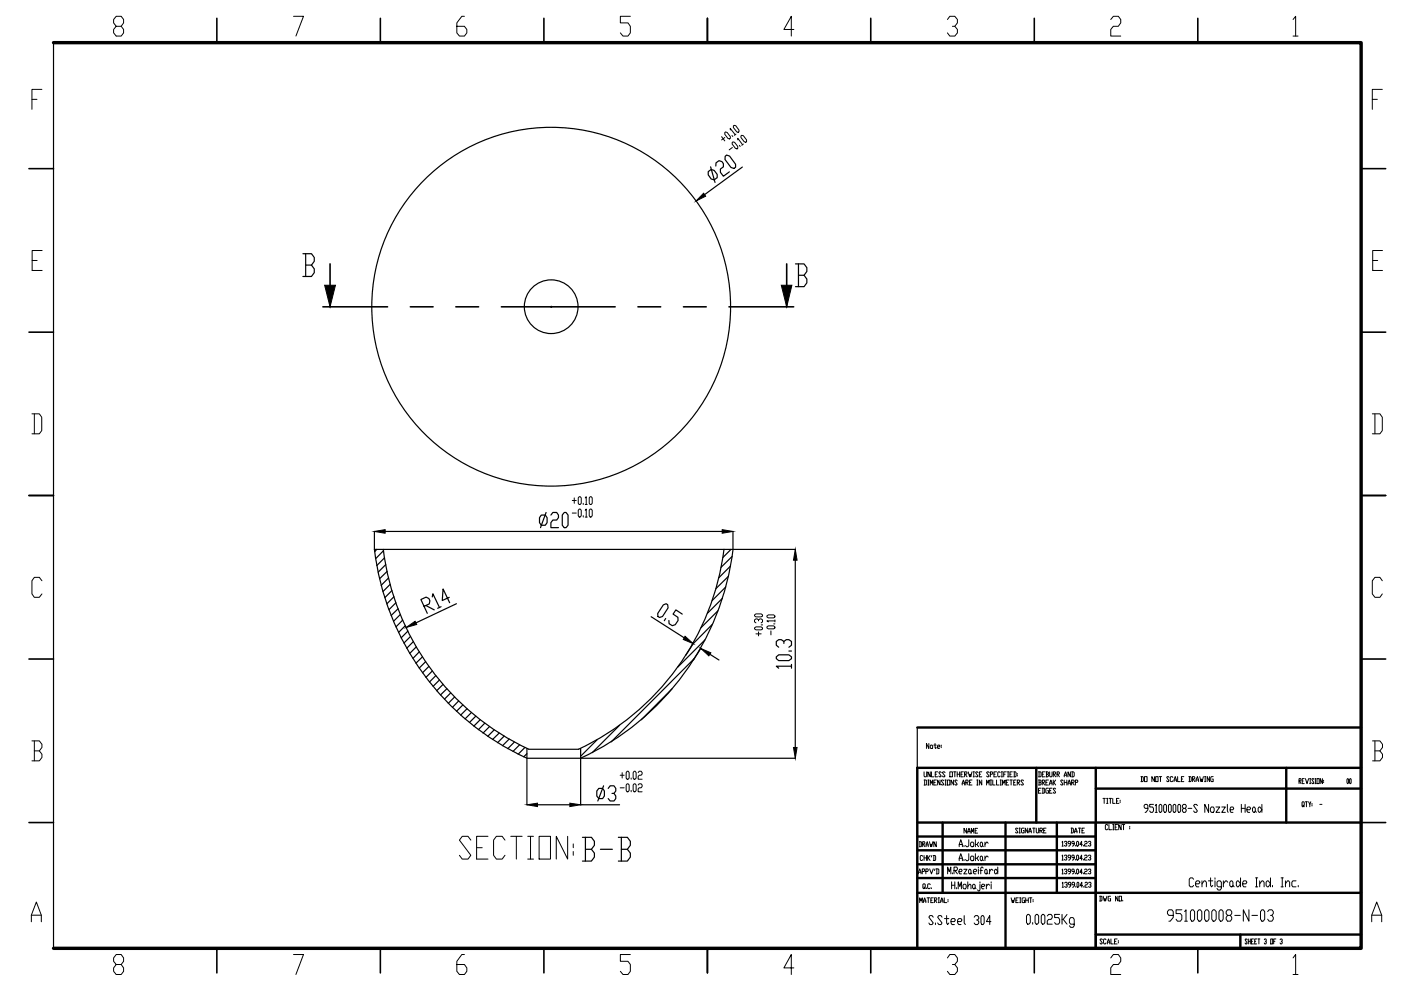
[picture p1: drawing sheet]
<svg xmlns="http://www.w3.org/2000/svg" width="297mm" height="210mm" viewBox="0 0 297 210" stroke-linecap="round" stroke-linejoin="round" font-family="sans-serif">
<!-- layer: 0 -->
<g fill="none" stroke="#000" stroke-width=".25">
<path d="M11.3 9v192.1M150.2 36.4l.6-.5 .6 .2 .7 .9v.7l-.7 .4-.6-.1-.6-.9zM150.7 35.4l.9 3.3M151.8 35.2v-.7l.6-.4 .7 .2 .3 .4v.7l-.7 .4v.7l.7 .9 1.2-1M153.8 33.1l.3-.2 .6 .2 1.3 1.7v.7l-.4 .2-.6-.2-1.3-1.7zM157.4 35.4l-8 5.9M64.2 53.8h1.8l.6 .8v.8l-.6 .8M64.8 56.2h1.2l.6 .8v.8l-.6 .8h-1.8M64.8 53.8v4.8M168.7 56h1.8l.6 .8v.8l-.6 .8M169.3 58.4h1.2l.6 .8v.8l-.6 .8h-1.8M169.3 56v4.8"/>
<path d="M116.7 65.1h.3M116.9 64.9v.3M79.4 116.5h76M79.4 112.7v3.7M79.4 116.5a55.9 55.9 0 0 0 32.3 44.2M79.9 116.5l-.4 .5M81.3 116.7l-1.6 1.7M81.5 118.3l-1.6 1.6M81.7 112.7h71.4M81.8 119.7l-1.6 1.6M114.8 109.2h.8l.4 .6v1l-.4 .6h-.8l-.4-.6v-1zM115.8 108.7l-1.2 3.2"/>
<path d="M116.8 109.2l.4-.5h.8l.4 .5v.6l-.4 .5h-.8l-.4 .5v1.1h1.6M119.6 108.7h.4l.4 .5v2.2l-.4 .5h-.4l-.4-.5v-2.2zM153.5 116.5a54.3 54.3 0 0 1-30.8 42.4l-10.6-.1a54 54 0 0 1-30.8-42.3M155 116.5l-1.8 1.7M155.2 118l-2.3 2.3M155.4 112.7v3.7M155.4 116.5a56.2 56.2 0 0 1-32.3 44.3M155.5 116.5h13.1M168.6 118.8v39.7M82.1 121.1l-1.6 1.6M82.4 122.5l-1.6 1.6M82.7 123.9l-1.5 1.5"/>
<path d="M83.1 125.2l-1.5 1.5M83.5 126.5l-1.5 1.5M83.9 127.8l-1.4 1.5M84.4 129.1l-1.5 1.4M84.9 130.3l-1.5 1.4M85.4 131.5l-1.5 1.4M85.9 132.7l-1.4 1.4M86.5 133.8l-1.5 1.4M87 134.9l-1.4 1.4M87.6 136l-1.4 1.4M88.3 137.1l-1.4 1.4M88.9 138.2l-1.4 1.4"/>
<path d="M89.6 139.3l-1.4 1.3M89.9 128.6l1.1-.6 .1-.6-.2-.5-.6-.3-1.1 .5 1.4 2.9M90.3 128.4l1.8 .9M91.7 126.6l.1-.7 1.4 2.9M93.5 128.6l-.7 .4M95.3 126.6l-1.5 .7 .1-2.4 1.4 2.9M96.8 128l-8.6 4.1M138 130.8l7.1 4.4M140.6 128.3l.6-.3 .4 .2v.7l-1.1 1.8-.7 .2-.3-.2-.1-.6zM141.1 131.1l-.3 .5M144.7 130.2l-1.4-.9-.6 .9 1 .7 .1 .7-.6 .8-.7 .3-.6-.5-.1-.6M147 136.5l-1.6 2.4"/>
<path d="M147.2 139.6l-17.6 17.7M148.6 137.5l-1.6 2.5M149.5 135.7l-5.8 5.8M150.5 138.7l1.9 1.2M151 132.4l-4.2 4.3M152.2 129.5l-3.6 3.6M153.2 126.9l-3.2 3.1M153.9 124.4l-2.9 2.9M154.4 122.2l-2.6 2.6M154.9 120l-2.5 2.5M164.6 139.3l.5-.5h2.2l.5 .5v.3l-.5 .5h-2.2l-.5-.5zM166.2 136.4v-.4l-.5-.4h-.6l-.5 .4v.8l.5 .4"/>
<path d="M166.2 136l.5-.4h.6l.5 .4v.8l-.5 .4M167.3 138h.5M90.3 140.3l-1.4 1.3M90.9 141.3l-1.3 1.3M91.7 142.3l-1.4 1.3M92.4 143.2l-1.3 1.4M93.2 144.2l-1.4 1.3M93.9 145.1l-1.3 1.4M94.7 146l-1.3 1.3M95.5 146.9l-1.3 1.3M96.4 147.8l-1.4 1.3M97.2 148.6l-1.3 1.4"/>
<path d="M98.1 149.5l-1.3 1.3M99 150.3l-1.3 1.3M99.9 151.1l-1.3 1.3M100.9 151.8l-1.4 1.4M101.8 152.6l-1.3 1.4M102.8 153.3l-1.4 1.4M103.8 154l-1.4 1.4M104.8 154.8l-1.4 1.3M105.8 155.4l-1.4 1.4M106.9 156.1l-1.4 1.4M108 156.7l-1.4 1.4M109.1 157.3l-1.4 1.4"/>
<path d="M110.2 157.9l-1.4 1.4M111.3 158.5l-1.4 1.4M111.7 159.8l-.7 .7M111.7 158.7v2.1h11.4v-2.1M126.6 156.9l-3.5 3.4M131.4 153.8l-5.8 5.8M142.5 146l-6.5 6.6M167.8 141.3h-3.2l.5 .4M167.8 140.9v.8M194.5 154.2v8.6M111.7 160.9v9.7M114 170.6h6.8"/>
<path d="M123.1 160.9v9.7h8.3M123.2 160.8h45.4M123.5 177.5h1.9l.6 .9v.8l-.6 .9M124.1 177.5v5.1M127 167.2h.8l.3 .5v1.1l-.3 .5h-.8l-.5-.5v-1.1zM128 166.6l-1.3 3.2M128.9 167.2l.5-.6h.8l.4 .6v.5l-.4 .5h-.4M130.2 168.2l.4 .6v.5l-.4 .5h-.8l-.5-.5M131.1 177.5h1.9l.6 .9v.8l-.6 .9M131.7 177.5v5.1M124.1 180.1h1.3l.6 .8v.8l-.6 .9h-1.9M127.3 180.1h2.5"/>
<path d="M131.7 180.1h1.3l.6 .8v.8l-.6 .9h-1.9"/>
<circle cx="116.9" cy="65" r="38"/>
<circle cx="116.9" cy="65" r="5.7"/>
</g>
<g fill="none" stroke="#000" stroke-width=".34">
<path d="M46 3.9v5.1M80.6 3.9v5.1M115.3 3.9v5.1M150 3.9v5.1M184.6 3.9v5.1M219.3 3.9v5.1M254 3.9v5.1M6.1 35.8h5.2M288.6 35.8h5.2M70 56v9.1M166.8 56v9.1M6.1 70.4h5.2"/>
<path d="M68.5 65.1h13.7M87 65.1h4.8M96.6 65.1h4.9M106.3 65.1h24.1M135.3 65.1h4.8M144.9 65.1h4.8M154.6 65.1h13.7M288.6 70.4h5.2M6.1 105.1h5.2M288.6 105.1h5.2M6.1 139.7h5.2M288.6 139.7h5.2"/>
<path d="M6.1 174.4h5.2M288.6 174.4h5.2M46 201.1v5.2M80.6 201.1v5.2M115.3 201.1v5.2M150 201.1v5.2M184.6 201.1v5.2M219.3 201.1v5.2M254 201.1v5.2"/>
</g>
<path d="M149.2 41l.4 .6-2 1zM68.8 60.5h2.3l-1.1 4.6zM165.7 60.5h2.2l-1.1 4.6zM79.4 112.7l2.3-.4v.8zM153.1 112.3l2.3 .4-2.3 .4zM168.6 116.5l.4 2.3h-.8zM86.1 133l1.9-1.3 .3 .7zM145.2 134.9l1.8 1.6-2.1-.9zM148.6 137.5l2.1 .9-.4 .7zM168.2 158.5h.8l-.4 2.3zM111.7 170.6l2.3-.3v.7zM120.8 170.3l2.3 .3-2.3 .4z" fill="#000" stroke="#000" stroke-width=".21"/>
<g fill="none" stroke="#000" stroke-width=".21">
<path d="M8.9 19h-2.1v4.2M24.6 5.6l-.5-.7v-.8l.5-.6h1.1l.5 .6v.8l-.5 .7h-1.1l-.5 .7v.7l.5 .6h1.1l.5-.6v-.7l-.5-.7M62.2 3.5h2.1l-1.6 4.1M98.5 3.5h-.6l-1 1.4v2.1l.5 .6h1.1l.5-.6v-.7l-.5-.7h-1.6M133.6 3.5h-2.1v1.4h1.6l.5 .7v1.4l-.5 .6h-1l-.6-.6M168.3 6.3h-2.1l1.6-2.8v4.1M200.9 4.1l.5-.6h1l.6 .6v.8l-.6 .7h-.5M202.4 5.6l.6 .7v.7l-.6 .6h-1l-.5-.6M235.5 4.1l.6-.6h1l.5 .6v.8l-.5 .7h-1l-.6 .7v1.3h2.1M274.2 4.1l.5-.6v4.1M274.2 7.6h1M293.1 19h-2.1v4.2"/>
<path d="M6.8 21.1h1M153 29l.7 .9M153.7 28.1l.1-.1 .4 .1 .7 .9v.3l-.2 .1h-.4l-.6-.9zM153.7 29.2l-.7 .5M154.9 27.5l-.1-.3 1.1 1.4M155.2 28.7l.2 .2M155.2 30.2l.2-.1 .3 .1 .7 .9v.3l-.1 .2-.4-.2-.7-.8zM155.3 31.3l-.7 .5M155.5 26.7l.2-.1 .3 .1 .7 .9v.3l-.2 .2-.3-.1-.7-1zM156 28.4l-.3 .3M156.4 29.7v-.4l1 1.4M156.8 30.8l.1 .3"/>
<path d="M157.1 28.8l.2-.1 .3 .1 .7 .9v.3l-.2 .2-.3-.2-.7-.8zM157.6 30.6l-.3 .2M291 21.1h1M6.8 55.2h1.1M8.9 53.1h-2.1v4.2h2.1M291 55.2h1.1M293.1 53.1h-2.1v4.2h2.1M6.8 87.7h1.5l.5 .8v2.8l-.5 .7h-1.5M7.3 87.7v4.3M291 87.7h1.6l.5 .8v2.8l-.5 .7h-1.6M291.5 87.7v4.3M121.3 106.1h.9"/>
<path d="M121.3 108.8h.9M121.8 105.6v1.1M122.8 105.3h.2l.2 .3v1.1l-.2 .3h-.2l-.2-.3v-1.1zM122.8 107.9h.2l.2 .3v1.1l-.2 .3h-.2l-.2-.3v-1.1zM123.7 106.7v.3M123.7 109.3v.3M124.1 105.6l.2-.3v1.7M124.1 108.2l.2-.3v1.7M124.1 107h.4M124.1 109.6h.4M125.1 105.3h.2l.3 .3v1.1l-.3 .3h-.2l-.2-.3v-1.1zM125.1 107.9h.2l.3 .3v1.1l-.3 .3h-.2l-.2-.3v-1.1z"/>
<path d="M8.9 123.1l-.6-.7h-1l-.5 .7v2.8l.5 .7h1l.6-.7M160 133.1l.3-.2h1.1l.3 .2v.2l-.3 .2h-1.1l-.3-.2zM160 130.4l.3-.2h1.1l.3 .2v.2l-.3 .2h-1.1l-.3-.2zM160.3 134.4h1.1M160.8 131.6v-.2l-.3-.2-.5 .2v.5l.3 .2M160.8 131.4l.3-.2 .6 .2v.5l-.3 .2M160.8 134v.8M161.4 132.5h.3M162.6 132.9l.3-.2h1.1l.3 .2v.2l-.3 .2h-1.1l-.3-.2zM162.6 130.6l.3-.2h1.1l.3 .2v.2l-.3 .2h-1.1l-.3-.2zM163.4 133.8v.8M164 132.3h.3"/>
<path d="M164.3 131.6h-1.7l.3 .3M164.3 131.4v.5M293.1 123.1l-.5-.7h-1.1l-.5 .7v2.8l.5 .7h1.1l.5-.7M6.8 157.1h1.5l.6 .7v.7l-.6 .7M7.3 159.2h1l.6 .7v.7l-.6 .7h-1.5M7.3 157.1v4.2M196.9 157.6v1.1l-.5-1.1v1.1M197.4 158h.2l.1 .2-.1 .5-.4-.2zM198 158h.5M198.2 157.6v.9l.2 .2 .1-.2M198.8 158.4h.4l.1-.2-.1-.2h-.3l-.1 .2 .1 .5h.3M199.6 158v.2"/>
<path d="M199.6 158.4v.1M291 157.1h1.6l.5 .7v.7l-.5 .7M291.5 159.2h1.1l.5 .7v.7l-.5 .7h-1.6M291.5 157.1v4.2M99.8 178.1l-.6-.8h-1.2l-.6 .8 2.4 3.2-.6 .8h-1.2l-.6-.8M101 179.7h1.2M103.5 177.3h-2.5v4.8h2.5M107.1 178.1l-.6-.8h-1.3l-.6 .8v3.2l.6 .8h1.3l.6-.8M108.3 177.3h2.4M109.5 177.3v4.8M111.9 177.3h1.2M112.5 177.3v4.8"/>
<path d="M114.3 177.3h2.4v4.8h-2.4zM120.4 177.3v4.8l-2.5-4.8v4.8M121.5 178.9v.8M131.5 164.4h.8M131.5 167h.8M131.9 163.8v1.2M133 163.5h.2l.2 .3v1.2l-.2 .2h-.2l-.2-.2v-1.2zM133 166.2h.2l.2 .2v1.2l-.2 .3h-.2l-.2-.3v-1.2zM133.8 165v.2M133.8 167.6v.3M134.5 163.5h.2l.2 .3v1.2l-.2 .2h-.2l-.3-.2v-1.2zM134.5 166.2h.2l.2 .2v1.2l-.2 .3h-.2l-.3-.3v-1.2z"/>
<path d="M135.3 163.8l.2-.3h.4l.2 .3v.3l-.2 .3h-.4l-.2 .3v.5h.8M135.3 166.4l.2-.2h.4l.2 .2-.2 .6h-.4l-.2 .3v.6h.8M194.9 178.5h.4l.1 .1v.8l-.1 .1h-.4M195 178.5v1M195.6 179h.4v-.5h-.4v1M195.7 179l.4 .5M195.9 163.6l.1 1.1h.3l.2-.2v-.9M195.9 165.4h.4l.2 .2v.7l-.2 .1h-.4M196 165.4v1M196.3 179.5l.3-1 .2 1M196.3 179.1h.5M196.7 165.4h.3"/>
<path d="M196.7 166.4h.3M196.9 165.4v1M197.1 178.5l.2 1 .1-.5 .1 .5 .3-1M197.2 163.6v1.1l-.5-1.1v1.1M197.2 166.4v-1l.3 .7 .2-.7v1M197.5 163.6v1.1h.5M198 165.9h.3M198.3 164.2h.2M198.5 178.5v1l-.5-1v1M198.5 165.4h-.5v1h.5M198.8 163.6h-.5v1.1h.5M199.3 165.4v1l-.5-1v1"/>
<path d="M199.6 163.8l-.2-.2-.3 .2 .5 .7-.2 .2-.3-.2M200.1 165.6l-.4-.2-.1 .2 .5 .7-.2 .1-.3-.1M200.4 163.8l-.2-.2h-.3l-.1 .2 .6 .7-.2 .2h-.3l-.1-.2M200.4 165.4h.2M200.4 166.4h.2M200.5 165.4v1M200.9 165.4h.5v1h-.5zM201.4 163.6h.5v1.1h-.5zM202.2 165.4v1l-.6-1v1M202.2 163.6h.5M202.4 163.6v1.1M202.9 165.6l-.1-.2-.4 .2 .5 .7-.1 .1-.4-.1"/>
<path d="M202.9 164.2h.6M202.9 163.6v1.1M203.4 179.5l.3-1.5 .3 1.5M203.4 179.1h.6M203.5 163.6v1.1M203.8 164.2h.2M204 166.4l.3-1 .2 1M204 166.1h.5M204.3 163.6h-.5v1.1h.5M204.4 179.3v.2M204.5 164.2h.4l.1-.2-.1-.4h-.4v1.1M204.6 164.2l.4 .5"/>
<path d="M204.8 165.9h.3l.2-.2-.2-.3h-.3v1M204.9 165.9l.4 .5M204.9 175.6v1l-.5-1v1M205.2 176.6l.2-1 .3 1M205.2 176.3h.5M205.3 163.6l.3 1.1 .1-.5 .1 .5 .3-1.1M205.4 178v1.3l-.2 .2h-.3l-.2-.2M205.6 165.9h.2M206 176.6v-1l.2 .7 .3-.7v1M206 178.5h.3l.2 .3v.5l-.2 .2h-.3l-.2-.2v-.5zM206.1 165.4h-.5v1h.5M206.3 164.7h.3"/>
<path d="M206.3 163.6h.3M206.5 163.6v1.1M206.8 176.1h.2M206.8 178v1.5M207.1 165.4h.2M207.1 166.4h.2M207.1 179.1l.4 .4M207.2 165.4v1M207.3 175.6h-.5v1h.5M207.3 163.8l-.1-.2-.4 .2 .5 .7-.1 .2-.4-.2M207.5 178.5l-.4 .6h-.3M207.6 164.2h.3"/>
<path d="M208 178.5l.3 .3v.5l-.1 .2-.4-.2v-.5zM208.2 163.6h-.6v1.1h.6M208.2 165.4v1l-.6-1v1M208.3 179.3l.2 .2M208.8 178.5v1M209.2 166.4v-1l.3 .7 .2-.7v1M209.5 178.8l-.3-.3-.4 .6M209.7 163.8l-.1-.2-.4 .2 .5 .7-.1 .2-.4-.2M210 164.2h.4l.1-.2-.1-.4h-.4v1.1M210 165.4h.2M210 166.4h.2M210.1 165.4v1"/>
<path d="M210.5 165.4v1h.5M210.7 164.2h.3M211.3 163.6h-.6v1.1h.6M211.3 165.4v1h.5M212 163.8l-.1-.2-.4 .2v.7l.2 .2 .3-.2M212 165.4h.3M212 166.4h.3M212.2 165.4v1M212.3 164.7h.3M212.3 163.6h.3M212.4 163.6v1.1M212.6 166.4v-1l.2 .7 .3-.7v1"/>
<path d="M212.8 164.2h.3M213.4 163.6h-.6v1.1M213.4 165.9h.2M213.6 164.7h.3M213.6 163.6h.3M213.7 163.6v1.1M213.9 165.4h-.5v1h.5M214.1 164.2h.3M214.1 165.4h.5M214.4 165.4v1M214.6 163.6h-.5v1.1h.5M214.9 163.6h.4l.1 .2v.7l-.1 .2h-.4"/>
<path d="M214.9 165.9h.3M215.1 163.6v1.1M215.4 165.4h-.5v1h.5M215.7 165.9h.4l.1-.2-.1-.3h-.4v1M215.7 164v.2M215.7 164.4v.1M215.8 175.8l-.4-.2-.1 .2 .5 .6-.1 .2-.4-.2M215.8 165.9l.4 .5M216.1 175.6h.2M216.1 176.6h.2M216.2 175.6v1M217 165.6l-.1-.2h-.3l-.1 .2 .5 .7-.1 .1h-.3l-.1-.1"/>
<path d="M217.1 175.6h-.4l-.1 .2 .1 .8h.4v-.5h-.1M217.9 175.6v1l-.5-1v1M218.1 176.6l.3-1 .3 1M218.1 176.3h.6M218.9 175.6h.6M219.2 175.6v1M219.7 175.6l.1 1 .4-.2v-.8M220.2 163.6h.4l.1 .2v.7l-.1 .2h-.4M220.2 165.4h.4l.1 .2-.1 .3M220.2 167.6h.3M220.3 165.9h.3l.1 .4-.1 .1h-.4M220.3 163.6v1.1"/>
<path d="M220.3 165.4v1M220.5 176.1h.4l.1-.2-.1-.3h-.4v1M220.6 176.1l.4 .5M220.7 167.1h-.5v1.1h.5M221 165.9h.4l.1-.2-.1-.3h-.4v1M221 167.1h.4l.1 .2v.7l-.1 .2h-.4M221 164.2h.2M221.1 165.9l.4 .5M221.1 167.1v1.1M221.3 176.1h.2M221.5 163.6h-.5v1.1h.5M221.7 163.6h.4l.2 .2-.2 .4"/>
<path d="M221.7 165.9h.3M221.8 175.6h-.5v1h.5M221.9 164.2h.2l.2 .3-.2 .2h-.4M221.9 163.6v1.1M222.3 165.4h-.6v1h.6M222.3 167.1h-.4l-.2 .2 .2 .9h.4v-.6h-.2M222.5 163.6l.2 1.1 .4-.2v-.9M222.5 166.4l.3-1 .3 1M222.5 166.1h.6M222.5 167.6h.3M223.1 167.1h-.6v1.1h.6M223.3 164.2h.4l.1-.2-.1-.4h-.4v1.1"/>
<path d="M223.3 165.4v1M223.4 164.2l.4 .5M223.4 165.9l.4 .5M223.8 165.4l-.5 .5M223.8 167.3l-.1-.2-.4 .2 .5 .7-.1 .2h-.3l-.1-.2M224.1 164.2h.4l.1-.2-.1-.4h-.4v1.1M224.2 164.2l.4 .5M225.2 178.5l.1-.1v1M225.2 179.4h.2M225.4 165.6l-.1-.2-.4 .2 .5 .7-.1 .1-.4-.1M225.6 164.7l.3-1.1 .3 1.1M225.6 164.4h.6"/>
<path d="M225.6 165.9h.6M225.6 165.4v1M225.7 178.5l.4-.1 .1 .3-.3 .2M226.1 178.9l.1 .2-.1 .3-.4-.2M226.2 165.4v1M226.4 166.4l.3-1 .2 1M226.4 166.1h.5M226.9 163.6v1.1l-.5-1.1v1.1M227 178.9h-.4l-.2-.2 .2-.3h.3l.1 .1v.6l-.4 .3M227.1 175.6h.4l.1 .2v.6l-.1 .2h-.4M227.2 163.6h.4l.2 .2v.7l-.2 .2h-.4M227.2 165.9h.4l.2-.3-.2-.2h-.4v1"/>
<path d="M227.2 175.6v1M227.3 163.6v1.1M227.3 165.9l.5 .5M227.8 178.9h-.4l-.2-.2 .2-.3 .4 .1v.6l-.4 .3M227.8 176.6l.3-1 .2 1M227.8 176.3h.5M228 165.9h.4l.1-.2-.1-.3h-.4v1M228 179.2v.2M228.4 178.4l.3 .1v.7l-.2 .2-.2-.2zM228.6 175.6h.6M228.9 175.6v1M229.4 176.1h.3"/>
<path d="M229.4 179.1h-.5l.4-.7v1M229.7 179.2v.2M229.9 175.6h-.5v1h.5M230 178.5l.1-.1 .4 .1-.2 .4-.3 .2v.3h.5M230.8 178.5l.3-.1 .2 .3-.3 .2M231.1 178.9l.2 .2-.2 .3-.3-.2M233.8 169.3h.6M234.1 169.3v1M234.6 169.3h.3M234.6 170.3h.3M234.8 169.3v1M234.9 175l-.2-.2-.3 .2v.8l.1 .1 .4-.1"/>
<path d="M235.1 174.8v1.1h.6M235.2 169.3h.5M235.4 169.3v1M235.9 169.3v1h.5M235.9 174.8h.3M235.9 175.9h.3M236.1 174.8v1.1M236.4 175.4h.3M236.7 169.8h.3M236.9 174.8h-.5v1.1h.5M237.2 169.3h-.5v1h.5M237.5 169.7v.1"/>
<path d="M237.5 170v.2M237.7 174.8v1.1l-.5-1.1v1.1M238 174.8h.5M238.2 174.8v1.1M239.5 175.2v.2M239.5 175.5v.3M241.9 164.7h.4l.1 .1v.8l-.1 .1h-.4M242 164.7v1M242.7 164.7h.5v1h-.5zM243.4 171.4h-.6l-.2-.3v-.3l.2-.3h.4l.2 .3v.9l-.4 .5h-.2M244.6 170.5h-.8v.6h.5l.3 .3v.5l-.3 .3h-.3l-.2-.3M244.8 164.7v1l-.6-1v1"/>
<path d="M244.9 170.8l.3-.3v1.7M244.9 172.2h.5M245 164.7h.5v1h-.5zM245.8 164.7h.5M246 170.5l.3 .3v1.1l-.2 .3-.4-.3v-1.1zM246 164.7v1M246.9 170.5h.2l.2 .3v1.1l-.2 .3h-.2l-.2-.3v-1.1zM247.9 164.8l-.2-.1-.3 .1 .5 .8-.2 .1-.3-.1M247.9 170.5h.2l.2 .3v1.1l-.2 .3h-.2l-.2-.3v-1.1zM248.7 164.8l-.2-.1h-.3l-.1 .1 .1 .9h.3l.2-.1M248.9 165.7l.3-1 .2 1M248.9 170.5h.2l.2 .3v1.1l-.2 .3h-.2l-.2-.3v-1.1z"/>
<path d="M248.9 165.4h.5M249.7 164.7v1h.5M249.9 170.5h.2l.2 .3v1.1l-.2 .3h-.2l-.2-.3v-1.1zM250.5 165.2h.2M250.9 171.4l-.2-.3v-.3l.2-.3h.4l.2 .3-.2 .6h-.4l-.2 .3 .2 .5h.4l.2-.3-.2-.5M251 164.7h-.5v1h.5M251.9 171.4h.8M252.1 164.7h.3l.2 .1v.8l-.2 .1h-.3M252.2 164.7v1M252.8 165.2h.4l.1-.2-.1-.3h-.4v1M252.9 165.2l.4 .5M253.6 165.7l.3-1 .2 1"/>
<path d="M253.6 165.4h.5M253.9 170.8l-.2-.3h-.4l-.2 .3 .8 1.1-.2 .3h-.4l-.2-.3M254.4 164.7l.2 1 .2-.5 .1 .5 .2-1M255.4 164.7h.3M255.4 165.7h.3M255.5 164.7v1M256.2 170.5v1.7l-.8-1.7v1.7M256.5 164.7v1l-.6-1v1M256.8 171.1h.4l.2 .3v.5l-.2 .3h-.4l-.2-.3v-.5zM257.2 164.7h-.4l-.1 .1 .1 .9h.4v-.5h-.1M257.8 171.1h.8l-.8 1.1h.8M259 171.1h.8l-.8 1.1h.8"/>
<path d="M260.2 170.5v1.4l.2 .3M260.8 171.7h.6l.2-.3-.2-.3h-.4l-.2 .3v.5l.2 .3h.4M263.2 171.4h.8M263.2 170.5v1.7M264 170.5v1.7M264.4 171.7h.6l.2-.3-.2-.3h-.4l-.2 .3v.5l.2 .3h.4M265.8 171.1l.3 .3v.5l-.2 .3-.3-.3v-.5zM266.1 171.9l.3 .3M267 171.1h.1l.4 .6-.4 .5-.4-.3v-.5zM267.5 170.5v1.7M275.4 165.6h.4v-.5h-.4v1M275.5 165.6l.3 .5"/>
<path d="M276.1 165.6h.2M276.3 170.7l.1 .2-.3 .2v-1.1l.4 .2-.1 .7 .1 .2M276.5 165.1h-.4v1h.4M276.7 170h.5M276.8 165.1l.3 1 .4-1M277 170v1.1M277.5 170l.2 .5v.6M277.7 166.1h.2M277.7 165.1h.2M277.8 165.1v1M277.9 170l-.2 .5M278.2 170.3v.2"/>
<path d="M278.2 170.7v.2M278.6 165.3l-.1-.2h-.3l-.1 .2 .5 .6-.1 .2h-.3l-.1-.2M278.8 166.1h.2M278.8 165.1h.2M278.9 165.1v1M279.2 165.1h.5v1h-.5zM279.8 170.5h.5M280.4 165.1v1l-.5-1v1M280.6 165.4v.2M280.6 165.8v.1M285.7 165.1l.2 .2-.1 .8-.2-.2zM286.3 165.1l.2 .2-.1 .8-.3-.2z"/>
<path d="M6.6 195.4v-1.4l1.1-2.8 1.1 2.8v1.4M6.6 194h2.2M111.9 182.1h1.2M121.5 180.5v.8M194.7 185.3l.3-1.1 .3 1.1M194.7 184.9h.6M195 191.4v-1l.3 .6 .2-.6v1M195.5 184.8h.4l.1-.2-.1-.4h-.4v1.1M195.6 181.6l-.1-.2-.4 .2v.7l.1 .1 .4-.1M195.8 191.4l.2-1 .3 1M195.8 191h.5M195.9 188.1l.1 .1-.2 .2-.1-.2 .1-.8 .4 .2-.2 .6 .2 .2"/>
<path d="M195.9 181.4v1M195.9 181.9h.5M196.3 184.8h.4l.1-.2-.1-.4h-.4v1.1M196.4 181.4v1M196.4 188.2v.2M196.6 190.4h.5M196.7 181.4v1M196.8 181.9l.4 .5M196.8 190.4v1M197.1 184.2l.4 1.1 .4-1.1M197.2 181.4l-.5 .5M197.2 187.6l-.1-.2h-.3l-.1 .2 .1 .8h.3l.1-.2"/>
<path d="M197.4 190.9h.2M197.5 188.2v.2M197.6 181.4l-.2 .3M197.9 181.4h.3l.2 .2v.7l-.2 .1h-.3M197.9 190.4h-.5v1h.5M197.9 194.5l-.3-.4h-.5l-.2 .4 1 1.2-.3 .3h-.5l-.2-.3M198 181.4v1M198.1 190.9h.4l.1-.2-.1-.3h-.4v1M198.2 184.2l-.1 .4M198.2 190.9l.4 .5M198.3 195.7v.3M198.5 184.2h.4l.2 .2v.7l-.2 .2h-.4"/>
<path d="M198.6 184.2v1.1M198.9 190.4h.3M198.9 191.4h.3M199.1 190.4v1M199.4 191.4l.3-1 .2 1M199.4 191h.5M199.7 194.5l-.2-.4h-.4l-.3 .4 .9 1.2-.2 .3h-.4l-.3-.3M200.2 190.4v1h.5M200.2 194.8h1M200.7 194.1v1.6l.2 .3 .3-.3M200.9 185.3v-1.5l.4 1 .3-1v1.5M201 190.7v.2"/>
<path d="M201 191v.2M201.6 195.4h.8l.2-.3-.2-.3h-.6l-.2 .3v.6l.2 .3h.6M201.8 187v1.5M201.8 187.7h.6M201.9 185.1v.2M202.3 184.6h.5l.2-.3-.2-.5h-.5v1.5M202.4 187v1.5M202.4 184.6l.6 .7M202.8 188.2v.3M203 195.4h.8l.2-.3-.2-.3h-.5l-.3 .3v.6l.3 .3h.5M203.2 188.5v-1.5l.3 .9 .3-.9v1.5M203.3 184.8h.5l.2-.2-.2-.3h-.3l-.2 .3v.5l.2 .2h.3"/>
<path d="M203.4 182.5v-.5l.3-1 .3 1v.5M203.4 182h.6M204.3 184.3h.7l-.7 1h.7M204.3 187.5h.4l.2 .2v.5l-.2 .3h-.4l-.1-.3v-.5zM204.4 182.2v.3M204.4 194.1v1.6l.3 .3M205.2 187.9l.3-.4h.2l.2 .2v.8M205.2 187v1.5M205.4 181v1.2l-.2 .3h-.3l-.2-.3M205.5 184.3l.4 .3v.5l-.2 .2-.3-.2v-.5zM205.9 185.1l.1 .2M206 181.5h.3l.2 .2v.5l-.2 .3h-.3l-.2-.3v-.5z"/>
<path d="M206.4 184.8h.5l.2-.2-.2-.3h-.3l-.2 .3v.5l.2 .2h.3M206.4 187.5l.4 .2v.5l-.3 .3-.3-.3v-.5zM206.5 194.5l.3-.4h.5l.2 .4v.3l-.2 .3h-.2M206.8 188.2l.1 .3M206.8 181v1.5M207.1 182l.4 .5M207.3 195.1l.2 .3v.3l-.2 .3h-.5l-.3-.3M207.4 183.8v.3M207.4 184.3v1M207.5 181.5l-.4 .5h-.3M207.8 187.5v1.2l-.2 .2-.3-.2M207.8 184.6h.5"/>
<path d="M207.8 187v.2M208 181.5l.3 .2v.5l-.1 .3-.4-.3v-.5zM208.1 187.9h.5l.2-.2-.2-.2h-.3l-.2 .2v.5l.2 .3h.3M208.2 194.1h.2l.3 .4v1.2l-.3 .3h-.2l-.2-.3v-1.2zM208.3 182.2l.2 .3M208.4 184.1l-.1-.3-.4 .3v1.2M208.8 181.5v1M209 184.3l.3 .3v.5l-.2 .2-.3-.2v-.5zM209.1 187.5v1M209.3 185.1l.2 .2M209.5 181.7l-.3-.2-.4 .5M209.8 187.7l-.3-.2-.4 .4"/>
<path d="M209.8 184.3v1M210.1 195.4h-1l.7-1.3v1.9M210.1 187v.2M210.1 187.5v1M210.5 184.6l-.4-.3-.3 .5M211 184.3h.2l.3 .5-.3 .5-.3-.2v-.5zM211.5 183.8v1.5M214.4 190.4l.2 1 .2-.5 .1 .5 .2-1M215.4 190.9h.2M215.9 190.4h-.5v1h.5M216.2 190.4h.3M216.2 191.4h.3"/>
<path d="M216.3 190.4v1M217.2 190.4h-.4l-.1 .1 .1 .9h.4v-.5h-.1M217.5 190.9h.5M217.5 190.4v1M217.9 193.9h.2l.3 .3v1.4l-.3 .3h-.2l-.3-.3v-1.4zM218 190.4v1M218.3 190.4h.5M218.5 190.4v1M218.9 195.6v.3M219 190.7v.2M219 191v.2M219.7 193.9h.3l.2 .3v1.4l-.2 .3h-.3l-.2-.3v-1.4z"/>
<path d="M221 193.9h.3l.2 .3v1.4l-.2 .3h-.3l-.2-.3v-1.4zM222 194.2l.3-.3h.5l.3 .3v.3l-.3 .4h-.5l-.3 .4v.6h1.1M224.7 193.9h-1.1v.6h.8l.3 .4v.7l-.3 .3h-.5l-.3-.3M225.2 181.5l.1-.2v1.1M225.2 184.4l.1-.1v1M225.2 193.9v2M225.2 182.4h.2M225.2 185.3h.2M225.2 187.2l.1-.1v1M225.2 188.1h.3M225.4 194.9l.8 1M225.7 181.5l.1-.2 .4 .2-.3 .3"/>
<path d="M225.7 184.4l.4-.1 .1 .3-.3 .2M225.7 187.2l.4-.1 .2 .3-.3 .2M226.1 181.8l.1 .2-.1 .4-.4-.2M226.1 184.8l.1 .1-.1 .4-.4-.2M226.1 187.6l.2 .2-.2 .3-.4-.2M226.2 193.9l-.8 1h-.2M227 181.8h-.4l-.2-.2 .2-.3h.3l.1 .2v.5l-.4 .4M227 184.8h-.4l-.2-.2 .2-.3h.3l.1 .1v.5l-.4 .4M227 187.6h-.3l-.2-.2 .2-.3 .3 .1v.6l-.3 .3M227.8 195.9h-.8l-.3-.3v-.7l.3-.4h.5l.3 .4v1.4l-.3 .3h-.5l-.3-.3M227.8 181.8h-.4l-.2-.2 .2-.3 .4 .2v.5l-.4 .4M227.8 184.8h-.4l-.2-.2 .2-.3 .4 .1v.5l-.4 .4"/>
<path d="M227.8 187.6h-.4l-.1-.2 .1-.3 .4 .1v.6l-.4 .3M228 182.2v.2M228 185.1v.2M228.1 187.9v.2M228.4 181.3l.3 .2v.7l-.2 .2-.2-.2zM228.4 184.3l.3 .1v.7l-.2 .2-.2-.2zM228.5 187.1l.2 .1-.1 .9-.3-.2zM229.4 182h-.5l.4-.7v1.1M229.4 184.9h-.5l.4-.6v1M229.5 187.8h-.5l.4-.7v1M229.7 182.2v.2M229.7 185.1v.2"/>
<path d="M229.8 187.9v.2M230 181.5l.1-.2 .4 .2-.2 .3-.3 .2v.4h.5M230 184.4l.1-.1 .4 .1-.2 .4-.3 .1v.4h.5M230 187.2l.2-.1 .3 .1-.1 .4-.4 .2v.3h.5M230.8 181.5l.1-.2 .4 .2-.3 .3M230.8 184.4l.3-.1 .2 .3-.3 .2M230.8 187.2l.1-.1 .4 .1v.2l-.2 .2M231.1 181.8l.2 .2-.2 .4-.3-.2M231.1 184.8l.2 .1-.2 .4-.3-.2M231.2 187.6l.1 .2-.1 .3-.4-.2M233.1 190h.4l.1 .2v.7l-.1 .1h-.4M233.3 190v1"/>
<path d="M233.7 199.2l-.1-.1-.4 .1 .5 .7-.1 .2h-.3l-.1-.2M233.9 190l.2 1 .2-.5 .1 .5 .3-1M234.5 199.2l-.1-.1-.4 .1 .1 .9h.3l.1-.2M234.8 199.8h.5M235.5 190h-.4l-.1 .2 .1 .8h.4v-.5h-.2M235.5 199.1v1h.6M236.3 199.6h.3M236.9 199.1h-.6v1h.6M237 190v1l-.5-1v1M237.1 199.4v.2M237.1 199.8v.1M237.3 190h.5v1h-.5z"/>
<path d="M238 190.9v.1M248.8 194.1h-1l-.3-.4v-.4l.3-.4h.7l.3 .4v1.2l-.7 .8h-.3M250.6 192.9h-1.3v.8h1l.3 .4v.8l-.3 .4h-.7l-.3-.4M251.2 193.3l.3-.4v2.4M251.2 195.3h.6M252.7 192.9h.3l.3 .4v1.6l-.3 .4h-.3l-.3-.4v-1.6zM253.1 186.4l-.3-.3h-.4l-.3 .3v1.3l.3 .3h.4l.3-.3M253.5 187.4h.7l.2-.3-.2-.3h-.5l-.2 .3v.6l.2 .3h.5M254.2 192.9h.3l.3 .4v1.6l-.3 .4h-.3l-.3-.4v-1.6zM254.8 187.4l.5-.6h.2l.3 .3v.9M254.8 186.8v1.2M255.7 192.9h.3l.3 .4v1.6l-.3 .4h-.3l-.3-.4v-1.6z"/>
<path d="M256.2 186.8h.9M256.7 186.1v1.6l.2 .3 .2-.3M257.2 192.9h.3l.4 .4v1.6l-.4 .4h-.3l-.3-.4v-1.6zM257.6 186.1v.3M257.6 186.8v1.2M258.7 192.9h.3l.3 .4v1.6l-.3 .4h-.3l-.3-.4v-1.6zM259 188h-.7l-.3-.3v-.6l.3-.3h.4l.3 .3v1.3l-.3 .3h-.4l-.3-.3M259.4 186.8v1.2M260.3 194.1l-.3-.4v-.4l.3-.4h.6l.3 .4v.4l-.3 .4h-.6l-.3 .4v.4l.3 .4h.6l.3-.4v-.4l-.3-.4M260.3 187.1l-.2-.3h-.3l-.4 .6M261 186.8h.2l.2 .3v.6l-.2 .3h-.2l-.3-.3v-.6zM261.4 187.7l.3 .3"/>
<path d="M261.8 194.1h1.2M262.3 186.8h.3l.4 .6-.4 .6h-.3l-.2-.3v-.6zM263 186.1v1.9M263.5 187.4h.7l.2-.3-.2-.3h-.5l-.2 .3v.6l.2 .3h.5M264.4 199.2l-.1-.1h-.2l-.1 .1 .4 .7-.1 .2h-.2l-.1-.2M264.7 199.6h.4M264.7 199.1v1M264.8 192.9v2.4l-1.2-2.4v2.4M265.1 199.1v1M265.3 199.6h.3M265.4 194.1h1.2M265.8 199.1h-.5v1h.5"/>
<path d="M266 199.6h.2M266.2 186.1h.5M266.2 188h.5M266.4 186.1v1.9M266.4 199.1h-.4v1h.4M266.7 199.1h.4M266.9 199.1v1M267.1 187.4l.4-.6h.3l.2 .3v.9M267.1 186.8v1.2M267.5 192.9h.3l.3 .4v1.6l-.3 .4h-.3l-.2-.4v-1.6zM268.1 199.2v-.1h.3l.1 .3-.2 .2M268.4 199.6v.5h-.3v-.2"/>
<path d="M268.7 186.8h.2l.5 .6-.5 .6h-.2l-.3-.3v-.6zM268.8 193.3l.3-.4h.6l.3 .4v.4l-.3 .4h-.3M269.4 186.1v1.9M269.4 199.1h.4v1h-.4zM269.7 194.1l.3 .4v.4l-.3 .4h-.6l-.3-.4M269.8 187.7v.3M270 199.6h.3M270.5 199.1h-.5v1M271.4 199.2l.3-.1 .2 .3-.2 .2M271.6 186.1h.5M271.6 188h.5M271.7 199.6l.2 .2-.2 .3h-.2l-.1-.2"/>
<path d="M271.9 186.1v1.9M272.5 187.4l.5-.6h.2l.2 .3v.9M272.5 186.8v1.2M274.8 186.8h-.7l-.2 .3v.6l.2 .3h.7M275.3 187.7v.3M290.8 195.4v-1.4l1.1-2.8 1 2.8v1.4M290.8 194h2.1M24.6 204.5l-.5-.7v-.7l.5-.7h1.1l.5 .7v.7l-.5 .7h-1.1l-.5 .7v.7l.5 .7h1.1l.5-.7v-.7l-.5-.7M62.2 202.4h2.1l-1.6 4.2M98.5 202.4h-.6l-1 1.4v2.1l.5 .7h1.1l.5-.7v-.7l-.5-.7h-1.6M133.6 202.4h-2.1v1.4h1.6l.5 .7v1.4l-.5 .7h-1l-.6-.7M168.3 205.2h-2.1l1.6-2.8v4.2"/>
<path d="M200.9 203.1l.5-.7h1l.6 .7v.7l-.6 .7h-.5M202.4 204.5l.6 .7v.7l-.6 .7h-1l-.5-.7M234.8 200.1l.2-1 .3 1M235.5 203.1l.6-.7h1l.5 .7v.7l-.5 .7h-1l-.6 .7v1.4h2.1M274.2 203.1l.5-.7v4.2M274.2 206.6h1"/>
</g>
<g fill="none" stroke="#000" stroke-width=".51">
<path d="M194.5 154.2h94.1M194.5 174.4h94.1M194.5 177.4h37.8M199.9 174.4v14.9M213.2 174.4v26.5M219.7 162.8v11.6M224.1 174.4v14.9M232.3 162.8v38.3M232.3 167.2h56.3M272.7 162.8v11.6M288.6 162.8h-94.1v38.1M194.5 189.3h94.1"/>
<path d="M194.5 186.2h37.8M194.5 183.2h37.8M194.5 180.3h37.8M232.3 198.1h56.3M263 198.1v3"/>
</g>
<path d="M11.3 9h277.3v192.1h-277.3" fill="none" stroke="#000" stroke-width=".72"/>
</svg>
